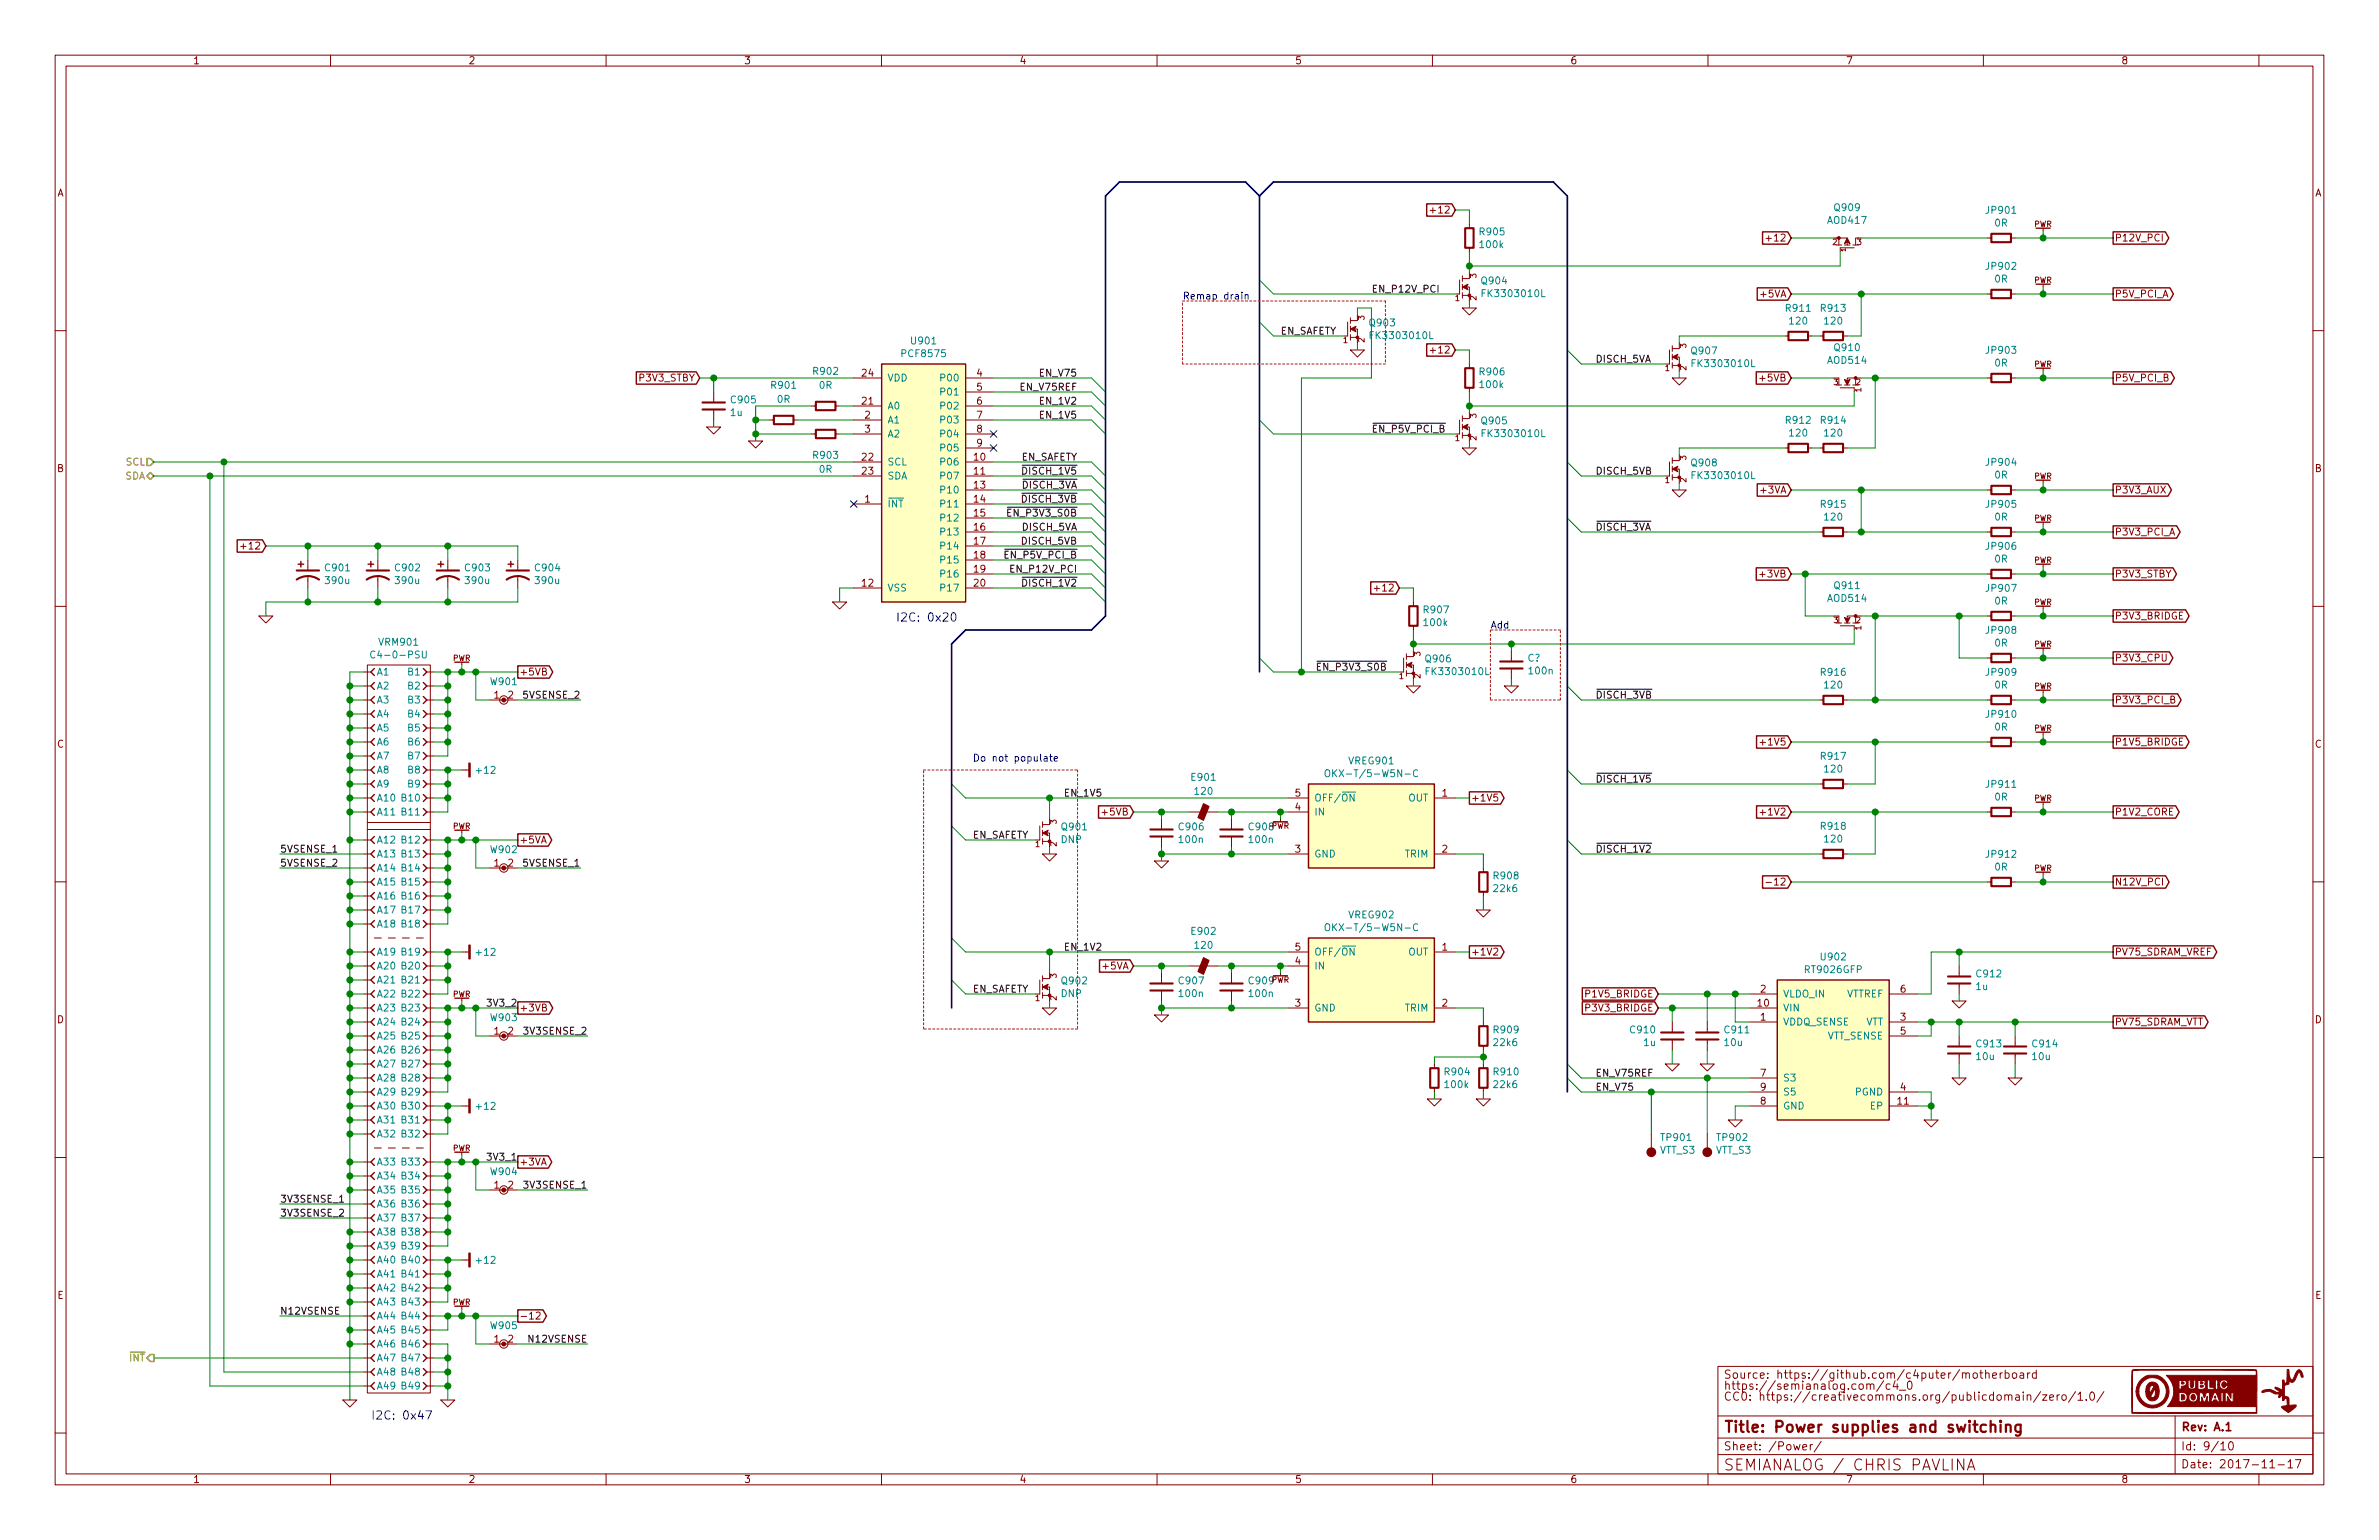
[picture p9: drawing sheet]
<svg xmlns="http://www.w3.org/2000/svg" width="432mm" height="279mm" viewBox="0 0 432 279" stroke-linecap="round" stroke-linejoin="round" font-family="sans-serif">
<defs><g id="words">
<g font-size="2.8" fill="#840000">
<text x="312.8" y="259.9">Title: Power supplies and switching</text>
<text x="312.8" y="266.8">SEMIANALOG / CHRIS PAVLINA</text>
</g>
<g font-size="2.1" fill="#0000c2">
<text x="162.6" y="112.8">I2C: 0x20</text>
<text x="67.3" y="257.6">I2C: 0x47</text>
</g>
<g font-size="2.1" fill="#840000">
<text x="312.8" y="250.1">Source: https://github.com/c4puter/motherboard</text>
<text x="312.8" y="254.1">CC0: https://creativecommons.org/publicdomain/zero/1.0/</text>
<text x="312.8" y="252.1">https://semianalog.com/c4_0</text>
<text x="312.8" y="263.1">Sheet: /Power/</text>
<text x="395.8" y="259.6">Rev: A.1</text>
<text x="395.8" y="263.1">Id: 9/10</text>
<text x="395.8" y="266.4">Date: 2017-11-17</text>
</g>
<g font-size="1.8" fill="#840000">
<text x="35" y="11.6">1</text>
<text x="85" y="11.6">2</text>
<text x="135" y="11.6">3</text>
<text x="185" y="11.6">4</text>
<text x="235" y="11.6">5</text>
<text x="285" y="11.6">6</text>
<text x="335" y="11.6">7</text>
<text x="385" y="11.6">8</text>
<text x="10.4" y="35.6">A</text>
<text x="420.2" y="35.6">A</text>
<text x="260.4" y="38.7">+12</text>
<text x="321.3" y="43.8">+12</text>
<text x="383.8" y="43.8">P12V_PCI</text>
<text x="319.9" y="54">+5VA</text>
<text x="383.8" y="54">P5V_PCI_A</text>
<text x="260.4" y="64.1">+12</text>
<text x="116.2" y="69.2">P3V3_STBY</text>
<text x="156.5" y="68.3">24</text>
<text x="177.3" y="68.3">4</text>
<text x="177.3" y="70.9">5</text>
<text x="319.9" y="69.2">+5VB</text>
<text x="383.8" y="69.2">P5V_PCI_B</text>
<text x="156.5" y="73.4">21</text>
<text x="157" y="75.9">2</text>
<text x="177.3" y="73.4">6</text>
<text x="177.3" y="75.9">7</text>
<text x="156.5" y="83.6">22</text>
<text x="157" y="78.5">3</text>
<text x="176.8" y="83.6">10</text>
<text x="177.3" y="78.5">8</text>
<text x="177.3" y="81">9</text>
<text x="10.4" y="85.6">B</text>
<text x="156.5" y="86.1">23</text>
<text x="176.8" y="86.1">11</text>
<text x="176.8" y="88.6">13</text>
<text x="319.9" y="89.5">+3VA</text>
<text x="383.8" y="89.5">P3V3_AUX</text>
<text x="420.2" y="85.6">B</text>
<text x="157" y="91.2">1</text>
<text x="176.8" y="91.2">14</text>
<text x="176.8" y="93.7">15</text>
<text x="44.5" y="99.7">+12</text>
<text x="176.8" y="96.3">16</text>
<text x="176.8" y="98.8">17</text>
<text x="176.8" y="101.3">18</text>
<text x="383.8" y="97.2">P3V3_PCI_A</text>
<text x="156.5" y="106.4">12</text>
<text x="176.8" y="106.4">20</text>
<text x="176.8" y="103.9">19</text>
<text x="250.2" y="107.3">+12</text>
<text x="319.9" y="104.8">+3VB</text>
<text x="383.8" y="104.8">P3V3_STBY</text>
<text x="383.8" y="112.4">P3V3_BRIDGE</text>
<text x="94.2" y="122.6">+5VB</text>
<text x="383.8" y="120">P3V3_CPU</text>
<text x="89.7" y="126.7">1</text>
<text x="92.2" y="126.7">2</text>
<text x="383.8" y="127.6">P3V3_PCI_B</text>
<text x="10.4" y="135.6">C</text>
<text x="320.1" y="135.3">+1V5</text>
<text x="383.8" y="135.3">P1V5_BRIDGE</text>
<text x="420.2" y="135.6">C</text>
<text x="200.5" y="148">+5VB</text>
<text x="235.1" y="147.1">4</text>
<text x="235.1" y="144.5">5</text>
<text x="261.8" y="144.5">1</text>
<text x="267" y="145.4">+1V5</text>
<text x="320.1" y="148">+1V2</text>
<text x="383.8" y="148">P1V2_CORE</text>
<text x="94.2" y="153">+5VA</text>
<text x="235.1" y="154.7">3</text>
<text x="261.8" y="154.7">2</text>
<text x="89.7" y="157.2">1</text>
<text x="92.2" y="157.2">2</text>
<text x="321.8" y="160.7">-12</text>
<text x="383.8" y="160.7">N12V_PCI</text>
<text x="235.1" y="172.5">5</text>
<text x="261.8" y="172.5">1</text>
<text x="267" y="173.4">+1V2</text>
<text x="383.8" y="173.4">PV75_SDRAM_VREF</text>
<text x="200.5" y="175.9">+5VA</text>
<text x="235.1" y="175">4</text>
<text x="10.4" y="185.6">D</text>
<text x="94.2" y="183.5">+3VB</text>
<text x="235.1" y="182.6">3</text>
<text x="261.8" y="182.6">2</text>
<text x="288" y="181">P1V5_BRIDGE</text>
<text x="288" y="183.5">P3V3_BRIDGE</text>
<text x="319.1" y="182.6">10</text>
<text x="319.6" y="185.2">1</text>
<text x="319.6" y="180.1">2</text>
<text x="345" y="185.2">3</text>
<text x="345" y="180.1">6</text>
<text x="420.2" y="185.6">D</text>
<text x="89.7" y="187.7">1</text>
<text x="92.2" y="187.7">2</text>
<text x="345" y="187.7">5</text>
<text x="383.8" y="186.1">PV75_SDRAM_VTT</text>
<text x="319.6" y="195.3">7</text>
<text x="319.6" y="197.9">9</text>
<text x="345" y="197.9">4</text>
<text x="319.6" y="200.4">8</text>
<text x="344.5" y="200.4">11</text>
<text x="89.7" y="215.6">1</text>
<text x="92.2" y="215.6">2</text>
<text x="94.2" y="211.5">+3VA</text>
<text x="10.4" y="235.6">E</text>
<text x="94.2" y="239.4">-12</text>
<text x="420.2" y="235.6">E</text>
<text x="89.7" y="243.6">1</text>
<text x="92.2" y="243.6">2</text>
<text x="35" y="269">1</text>
<text x="85" y="269">2</text>
<text x="135" y="269">3</text>
<text x="185" y="269">4</text>
<text x="235" y="269">5</text>
<text x="285" y="269">6</text>
<text x="335" y="269">7</text>
<text x="385" y="269">8</text>
</g>
<g font-size="1.8" fill="#008484">
<text x="331.9" y="40.6">AOD417</text>
<text x="333.1" y="38.3">Q909</text>
<text x="360.7" y="38.8">JP901</text>
<text x="362.1" y="41.1">0R</text>
<text x="268.7" y="42.7">R905</text>
<text x="268.7" y="45">100k</text>
<text x="269" y="51.6">Q904</text>
<text x="269.5" y="53.9">FK3303010L</text>
<text x="360.7" y="48.9">JP902</text>
<text x="362.1" y="51.3">0R</text>
<text x="248.7" y="59.2">Q903</text>
<text x="324.3" y="56.6">R911</text>
<text x="324.9" y="58.9">120</text>
<text x="330.6" y="56.6">R913</text>
<text x="331.3" y="58.9">120</text>
<text x="163.9" y="64.8">PCF8575</text>
<text x="165.5" y="62.5">U901</text>
<text x="249.2" y="61.5">FK3303010L</text>
<text x="307.1" y="64.3">Q907</text>
<text x="333.1" y="63.7">Q910</text>
<text x="360.7" y="64.2">JP903</text>
<text x="140.1" y="70.5">R901</text>
<text x="147.8" y="68">R902</text>
<text x="148.7" y="70.5">0R</text>
<text x="161" y="69.2">VDD</text>
<text x="171.1" y="69.2">P00</text>
<text x="171.1" y="71.8">P01</text>
<text x="268.7" y="68.1">R906</text>
<text x="268.7" y="70.4">100k</text>
<text x="307.6" y="66.6">FK3303010L</text>
<text x="331.9" y="66">AOD514</text>
<text x="362.1" y="66.5">0R</text>
<text x="132.6" y="75.5">1u</text>
<text x="132.8" y="73.2">C905</text>
<text x="141.1" y="73.1">0R</text>
<text x="161" y="76.8">A1</text>
<text x="161" y="74.3">A0</text>
<text x="171.1" y="74.3">P02</text>
<text x="171.1" y="76.8">P03</text>
<text x="269" y="77">Q905</text>
<text x="324.3" y="76.9">R912</text>
<text x="330.6" y="76.9">R914</text>
<text x="147.8" y="83.2">R903</text>
<text x="161" y="79.4">A2</text>
<text x="171.1" y="79.4">P04</text>
<text x="171.1" y="81.9">P05</text>
<text x="269.5" y="79.3">FK3303010L</text>
<text x="324.9" y="79.2">120</text>
<text x="331.3" y="79.2">120</text>
<text x="148.7" y="85.8">0R</text>
<text x="161" y="84.5">SCL</text>
<text x="161" y="87">SDA</text>
<text x="171.1" y="84.5">P06</text>
<text x="171.1" y="87">P07</text>
<text x="171.1" y="89.5">P10</text>
<text x="307.1" y="84.6">Q908</text>
<text x="307.6" y="86.9">FK3303010L</text>
<text x="360.7" y="84.5">JP904</text>
<text x="362.1" y="86.8">0R</text>
<text x="161" y="92.1">INT</text>
<text x="171.1" y="92.1">P11</text>
<text x="171.1" y="94.6">P12</text>
<text x="330.6" y="92.1">R915</text>
<text x="331.3" y="94.4">120</text>
<text x="360.7" y="92.1">JP905</text>
<text x="362.1" y="94.4">0R</text>
<text x="171.1" y="97.2">P13</text>
<text x="171.1" y="99.7">P14</text>
<text x="360.7" y="99.7">JP906</text>
<text x="59.2" y="103.7">C901</text>
<text x="59.2" y="106">390u</text>
<text x="71.9" y="103.7">C902</text>
<text x="71.9" y="106">390u</text>
<text x="84.6" y="103.7">C903</text>
<text x="84.6" y="106">390u</text>
<text x="97.3" y="103.7">C904</text>
<text x="97.3" y="106">390u</text>
<text x="161" y="107.3">VSS</text>
<text x="171.1" y="107.3">P17</text>
<text x="171.1" y="102.2">P15</text>
<text x="171.1" y="104.8">P16</text>
<text x="333.1" y="106.9">Q911</text>
<text x="360.7" y="107.4">JP907</text>
<text x="362.1" y="102.1">0R</text>
<text x="258.5" y="111.3">R907</text>
<text x="258.6" y="113.6">100k</text>
<text x="331.9" y="109.2">AOD514</text>
<text x="362.1" y="109.7">0R</text>
<text x="68.4" y="119.5">C4-0-PSU</text>
<text x="68.9" y="117.1">VRM901</text>
<text x="360.7" y="115">JP908</text>
<text x="362.1" y="117.3">0R</text>
<text x="68.3" y="122.6">A1</text>
<text x="68.3" y="125.1">A2</text>
<text x="74.2" y="122.6">B1</text>
<text x="74.2" y="125.1">B2</text>
<text x="89.1" y="124.3">W901</text>
<text x="258.9" y="120.2">Q906</text>
<text x="259.3" y="122.5">FK3303010L</text>
<text x="277.3" y="120">C?</text>
<text x="277.6" y="122.4">100n</text>
<text x="330.6" y="122.6">R916</text>
<text x="331.3" y="124.9">120</text>
<text x="360.7" y="122.6">JP909</text>
<text x="362.1" y="124.9">0R</text>
<text x="68.3" y="127.6">A3</text>
<text x="68.3" y="130.2">A4</text>
<text x="74.2" y="127.6">B3</text>
<text x="74.2" y="130.2">B4</text>
<text x="360.7" y="130.2">JP910</text>
<text x="68.3" y="132.7">A5</text>
<text x="68.3" y="135.3">A6</text>
<text x="68.3" y="137.8">A7</text>
<text x="74.2" y="132.7">B5</text>
<text x="74.2" y="135.3">B6</text>
<text x="74.2" y="137.8">B7</text>
<text x="330.6" y="137.8">R917</text>
<text x="362.1" y="132.5">0R</text>
<text x="68.3" y="140.3">A8</text>
<text x="68.3" y="142.9">A9</text>
<text x="74.2" y="140.3">B8</text>
<text x="74.2" y="142.9">B9</text>
<text x="86.6" y="140.4">+12</text>
<text x="216.4" y="141.7">E901</text>
<text x="242.2" y="141">OKX-T/5-W5N-C</text>
<text x="244.9" y="138.7">VREG901</text>
<text x="331.3" y="140.2">120</text>
<text x="360.7" y="142.9">JP911</text>
<text x="68.3" y="145.4">A10</text>
<text x="68.3" y="148">A11</text>
<text x="73.2" y="145.4">B10</text>
<text x="73.2" y="148">B11</text>
<text x="217" y="144.2">120</text>
<text x="238.5" y="148">IN</text>
<text x="238.5" y="145.4">OFF/ON</text>
<text x="255.6" y="145.4">OUT</text>
<text x="362.1" y="145.2">0R</text>
<text x="68.3" y="153">A12</text>
<text x="68.3" y="155.6">A13</text>
<text x="73.2" y="153">B12</text>
<text x="73.2" y="155.6">B13</text>
<text x="89.1" y="154.8">W902</text>
<text x="192.6" y="153">DNP</text>
<text x="192.8" y="150.6">Q901</text>
<text x="214.1" y="150.6">C906</text>
<text x="214.1" y="153">100n</text>
<text x="226.8" y="150.6">C908</text>
<text x="226.8" y="153">100n</text>
<text x="238.5" y="155.6">GND</text>
<text x="255" y="155.6">TRIM</text>
<text x="330.6" y="150.5">R918</text>
<text x="331.3" y="152.9">120</text>
<text x="360.7" y="155.6">JP912</text>
<text x="68.3" y="158.1">A14</text>
<text x="68.3" y="160.7">A15</text>
<text x="73.2" y="158.1">B14</text>
<text x="73.2" y="160.7">B15</text>
<text x="271.2" y="159.5">R908</text>
<text x="271.3" y="161.8">22k6</text>
<text x="362.1" y="157.9">0R</text>
<text x="68.3" y="163.2">A16</text>
<text x="68.3" y="165.7">A17</text>
<text x="73.2" y="163.2">B16</text>
<text x="73.2" y="165.7">B17</text>
<text x="244.9" y="166.6">VREG902</text>
<text x="68.3" y="168.3">A18</text>
<text x="68.3" y="173.4">A19</text>
<text x="73.2" y="168.3">B18</text>
<text x="73.2" y="173.4">B19</text>
<text x="86.6" y="173.4">+12</text>
<text x="216.4" y="169.6">E902</text>
<text x="217" y="172.1">120</text>
<text x="238.5" y="173.4">OFF/ON</text>
<text x="242.2" y="168.9">OKX-T/5-W5N-C</text>
<text x="255.6" y="173.4">OUT</text>
<text x="68.3" y="175.9">A20</text>
<text x="68.3" y="178.4">A21</text>
<text x="73.2" y="175.9">B20</text>
<text x="73.2" y="178.4">B21</text>
<text x="192.8" y="178.6">Q902</text>
<text x="214.1" y="178.6">C907</text>
<text x="226.8" y="178.6">C909</text>
<text x="238.5" y="175.9">IN</text>
<text x="327.8" y="176.6">RT9026GFP</text>
<text x="330.6" y="174.2">U902</text>
<text x="358.7" y="179.6">1u</text>
<text x="358.9" y="177.3">C912</text>
<text x="68.3" y="181">A22</text>
<text x="68.3" y="183.5">A23</text>
<text x="73.2" y="181">B22</text>
<text x="73.2" y="183.5">B23</text>
<text x="89.1" y="185.3">W903</text>
<text x="192.6" y="180.9">DNP</text>
<text x="214.1" y="180.9">100n</text>
<text x="226.8" y="180.9">100n</text>
<text x="238.5" y="183.5">GND</text>
<text x="255" y="183.5">TRIM</text>
<text x="323.6" y="181">VLDO_IN</text>
<text x="323.6" y="183.5">VIN</text>
<text x="335" y="181">VTTREF</text>
<text x="68.3" y="186.1">A24</text>
<text x="68.3" y="188.6">A25</text>
<text x="68.3" y="191.1">A26</text>
<text x="73.2" y="186.1">B24</text>
<text x="73.2" y="188.6">B25</text>
<text x="73.2" y="191.1">B26</text>
<text x="271.2" y="187.5">R909</text>
<text x="271.3" y="189.8">22k6</text>
<text x="296" y="187.5">C910</text>
<text x="298.4" y="189.8">1u</text>
<text x="313.1" y="189.8">10u</text>
<text x="313.2" y="187.5">C911</text>
<text x="323.6" y="186.1">VDDQ_SENSE</text>
<text x="331.6" y="188.6">VTT_SENSE</text>
<text x="338.5" y="186.1">VTT</text>
<text x="358.9" y="190">C913</text>
<text x="369" y="190">C914</text>
<text x="68.3" y="193.7">A27</text>
<text x="68.3" y="196.2">A28</text>
<text x="73.2" y="193.7">B27</text>
<text x="73.2" y="196.2">B28</text>
<text x="262.4" y="195.1">R904</text>
<text x="262.4" y="197.4">100k</text>
<text x="271.2" y="195.1">R910</text>
<text x="271.3" y="197.4">22k6</text>
<text x="323.6" y="196.2">S3</text>
<text x="358.8" y="192.3">10u</text>
<text x="369" y="192.3">10u</text>
<text x="68.3" y="201.3">A30</text>
<text x="68.3" y="203.8">A31</text>
<text x="68.3" y="198.8">A29</text>
<text x="73.2" y="201.3">B30</text>
<text x="73.2" y="203.8">B31</text>
<text x="73.2" y="198.8">B29</text>
<text x="86.6" y="201.3">+12</text>
<text x="323.6" y="201.3">GND</text>
<text x="323.6" y="198.8">S5</text>
<text x="336.8" y="198.8">PGND</text>
<text x="339.5" y="201.3">EP</text>
<text x="68.3" y="206.4">A32</text>
<text x="73.2" y="206.4">B32</text>
<text x="301.3" y="209.3">VTT_S3</text>
<text x="301.7" y="207">TP901</text>
<text x="311.5" y="209.3">VTT_S3</text>
<text x="311.8" y="207">TP902</text>
<text x="68.3" y="211.5">A33</text>
<text x="68.3" y="214">A34</text>
<text x="73.2" y="211.5">B33</text>
<text x="73.2" y="214">B34</text>
<text x="89.1" y="213.2">W904</text>
<text x="68.3" y="216.5">A35</text>
<text x="68.3" y="219.1">A36</text>
<text x="68.3" y="221.6">A37</text>
<text x="73.2" y="216.5">B35</text>
<text x="73.2" y="219.1">B36</text>
<text x="73.2" y="221.6">B37</text>
<text x="68.3" y="224.2">A38</text>
<text x="68.3" y="226.7">A39</text>
<text x="73.2" y="224.2">B38</text>
<text x="73.2" y="226.7">B39</text>
<text x="68.3" y="229.2">A40</text>
<text x="68.3" y="231.8">A41</text>
<text x="73.2" y="229.2">B40</text>
<text x="73.2" y="231.8">B41</text>
<text x="86.6" y="229.3">+12</text>
<text x="68.3" y="234.3">A42</text>
<text x="68.3" y="236.9">A43</text>
<text x="68.3" y="239.4">A44</text>
<text x="73.2" y="234.3">B42</text>
<text x="73.2" y="236.9">B43</text>
<text x="73.2" y="239.4">B44</text>
<text x="68.3" y="241.9">A45</text>
<text x="68.3" y="244.5">A46</text>
<text x="73.2" y="241.9">B45</text>
<text x="73.2" y="244.5">B46</text>
<text x="89.1" y="241.1">W905</text>
<text x="68.3" y="247">A47</text>
<text x="68.3" y="249.6">A48</text>
<text x="73.2" y="247">B47</text>
<text x="73.2" y="249.6">B48</text>
<text x="68.3" y="252.1">A49</text>
<text x="73.2" y="252.1">B49</text>
</g>
<g font-size="1.8">
<text x="248.9" y="53.1">EN_P12V_PCI</text>
<text x="232.4" y="60.7">EN_SAFETY</text>
<text x="289.6" y="65.8">DISCH_5VA</text>
<text x="185.4" y="70.9">EN_V75REF</text>
<text x="189" y="68.3">EN_V75</text>
<text x="189" y="73.4">EN_1V2</text>
<text x="189" y="75.9">EN_1V5</text>
<text x="185.2" y="83.6">EN_SAFETY</text>
<text x="248.9" y="78.5">EN_P5V_PCI_B</text>
<text x="185.6" y="88.6">DISCH_3VA</text>
<text x="186" y="86.1">DISCH_1V5</text>
<text x="289.6" y="86.1">DISCH_5VB</text>
<text x="183.4" y="93.7">EN_P3V3_S0B</text>
<text x="185.6" y="91.2">DISCH_3VB</text>
<text x="182.6" y="101.3">EN_P5V_PCI_B</text>
<text x="185.6" y="96.3">DISCH_5VA</text>
<text x="185.6" y="98.8">DISCH_5VB</text>
<text x="289.6" y="96.3">DISCH_3VA</text>
<text x="183.9" y="103.9">EN_P12V_PCI</text>
<text x="186" y="106.4">DISCH_1V2</text>
<text x="238.8" y="121.7">EN_P3V3_S0B</text>
<text x="95.3" y="126.7">5VSENSE_2</text>
<text x="289.6" y="126.7">DISCH_3VB</text>
<text x="289.6" y="142">DISCH_1V5</text>
<text x="193" y="144.5">EN_1V5</text>
<text x="50.8" y="154.7">5VSENSE_1</text>
<text x="176.5" y="152.1">EN_SAFETY</text>
<text x="289.6" y="154.7">DISCH_1V2</text>
<text x="50.8" y="157.2">5VSENSE_2</text>
<text x="95.3" y="157.2">5VSENSE_1</text>
<text x="193" y="172.5">EN_1V2</text>
<text x="88.9" y="182.6">3V3_2</text>
<text x="176.5" y="180.1">EN_SAFETY</text>
<text x="95.6" y="187.7">3V3SENSE_2</text>
<text x="289.6" y="197.9">EN_V75</text>
<text x="289.6" y="195.3">EN_V75REF</text>
<text x="88.9" y="210.6">3V3_1</text>
<text x="95.6" y="215.6">3V3SENSE_1</text>
<text x="50.8" y="218.2">3V3SENSE_1</text>
<text x="50.8" y="220.7">3V3SENSE_2</text>
<text x="50.8" y="238.5">N12VSENSE</text>
<text x="96.3" y="243.6">N12VSENSE</text>
</g>
<g font-size="1.8" fill="#0000c2">
<text x="214.6" y="54.4">Remap drain</text>
<text x="270.5" y="114">Add</text>
<text x="176.5" y="138.2">Do not populate</text>
</g>
<g font-size="1.8" fill="#848400">
<text x="22.7" y="87">SDA</text>
<text x="22.9" y="84.5">SCL</text>
<text x="23.6" y="247">INT</text>
</g>
<g font-size="1.4" fill="#840000">
<text x="369.2" y="41.2">PWR</text>
<text x="332.7" y="44.4">2</text>
<text x="337.1" y="44.4">3</text>
<text x="268" y="50.4" transform="rotate(-90 268 50.4)">3</text>
<text x="369.2" y="51.3">PWR</text>
<text x="247.6" y="58" transform="rotate(-90 247.6 58)">3</text>
<text x="264.2" y="54.6">1</text>
<text x="268" y="54.5" transform="rotate(-90 268 54.5)">2</text>
<text x="243.8" y="62.2">1</text>
<text x="247.6" y="62.1" transform="rotate(-90 247.6 62.1)">2</text>
<text x="306.1" y="63.1" transform="rotate(-90 306.1 63.1)">3</text>
<text x="302.3" y="67.3">1</text>
<text x="306.1" y="67.2" transform="rotate(-90 306.1 67.2)">2</text>
<text x="332.9" y="69.8">3</text>
<text x="336.9" y="69.8">2</text>
<text x="337.8" y="71.1" transform="rotate(-90 337.8 71.1)">1</text>
<text x="369.2" y="66.6">PWR</text>
<text x="268" y="75.8" transform="rotate(-90 268 75.8)">3</text>
<text x="264.2" y="80">1</text>
<text x="268" y="79.9" transform="rotate(-90 268 79.9)">2</text>
<text x="306.1" y="83.4" transform="rotate(-90 306.1 83.4)">3</text>
<text x="302.3" y="87.6">1</text>
<text x="306.1" y="87.5" transform="rotate(-90 306.1 87.5)">2</text>
<text x="369.2" y="86.9">PWR</text>
<text x="369.2" y="94.5">PWR</text>
<text x="369.2" y="102.1">PWR</text>
<text x="332.9" y="113">3</text>
<text x="336.9" y="113">2</text>
<text x="369.2" y="109.8">PWR</text>
<text x="82.2" y="119.9">PWR</text>
<text x="257.8" y="119" transform="rotate(-90 257.8 119)">3</text>
<text x="337.8" y="114.3" transform="rotate(-90 337.8 114.3)">1</text>
<text x="369.2" y="117.4">PWR</text>
<text x="254" y="123.2">1</text>
<text x="257.8" y="123.1" transform="rotate(-90 257.8 123.1)">2</text>
<text x="369.2" y="125">PWR</text>
<text x="369.2" y="132.6">PWR</text>
<text x="191.8" y="149.5" transform="rotate(-90 191.8 149.5)">3</text>
<text x="369.2" y="145.3">PWR</text>
<text x="82.2" y="150.4">PWR</text>
<text x="188" y="153.7">1</text>
<text x="191.8" y="153.5" transform="rotate(-90 191.8 153.5)">2</text>
<text x="230.8" y="150.3">PWR</text>
<text x="369.2" y="158">PWR</text>
<text x="191.8" y="177.4" transform="rotate(-90 191.8 177.4)">3</text>
<text x="230.8" y="178.3">PWR</text>
<text x="82.2" y="180.9">PWR</text>
<text x="188" y="181.6">1</text>
<text x="191.8" y="181.5" transform="rotate(-90 191.8 181.5)">2</text>
<text x="82.2" y="208.8">PWR</text>
<text x="82.2" y="236.8">PWR</text>
</g>
<text font-size="1.1" fill="#840000" x="335" y="45.6" transform="rotate(-90 335 45.6)">1</text>
</g></defs>
<g fill="none" stroke="#840000" stroke-width=".18">
<path d="M10 10h411.8v259.4h-411.8zM12 12h407.8v255.4h-407.8zM60 10v2M110 10v2M160 10v2M210 10v2M260 10v2M310 10v2M360 10v2M410 10v2M259.6 38.2h1M10 60h2"/>
<path d="M244.6 58.4v2.6M245.1 57.7v1M245.1 59.2v1M245.1 58.2h1.3M245.9 59.7h.5v1.5h-1.3M264.9 50.8v2.5M265.4 55.9h2.6l-1.3 1.3zM265.4 50v1.1M265.4 51.6v1M265.4 53.1v1M265.4 50.5h1.3M266.2 52.1h.5v1.5h-1.3"/>
<path d="M266.7 40.6v.8M266.7 45v.7M320.5 43.3h1M333.2 43.2h2.1v1.3M333.2 44.5h1.1M334 45h2.5M334.8 44.5h1M336.3 44.5h1M360.7 43.2h.7M360.7 53.3h.7M365 43.2h.8M365 53.3h.8"/>
<path d="M370.8 41.4v.5M370.8 51.6v.5M419.8 60h2M128.3 77.5h2.5l-1.3 1.2zM129.5 71.1v1.9M129.5 74.3v1.9M139.7 76.2h.8M144 76.2h.8M147.3 78.7h.8M147.3 73.7h.8M151.6 78.7h.8M151.6 73.7h.8"/>
<path d="M154.9 76.2h5.1M154.9 78.7h5.1M154.9 68.6h5.1M154.9 73.7h5.1M175.3 76.2h5M175.3 78.7h5M175.3 68.6h5M175.3 71.1h5M175.3 73.7h5M245.1 63.5h2.5l-1.2 1.3zM245.1 60.7v1M259.6 63.6h1"/>
<path d="M264.9 76.2v2.5M265.4 75.4v1.1M265.4 77v1M265.4 78.5v1M265.4 75.9h1.3M266.2 77.5h.5v1.5h-1.3M266.7 66v.8M266.7 70.4v.7M303 63.5v2.5M303.5 68.6h2.6l-1.3 1.3zM303.5 62.7v1.1M303.5 64.3v1"/>
<path d="M303.5 65.8v1M303.5 63.2h1.3M304.3 64.8h.5v1.5h-1.3M323.8 61h.8M328.2 61h.7M330.2 61h.8M333.2 69.9h1.1M334 70.4h2.5M334.5 61h.8M334.8 69.9h1M336.3 69.9h1M336.8 68.6h-1.5v.5"/>
<path d="M360.7 68.6h.7M365 68.6h.8M370.8 66.8v.5M43.7 99.1h1M135.9 80h2.5l-1.2 1.3zM154.9 91.4h5.1M154.9 83.8h5.1M154.9 86.4h5.1M175.3 81.3h5M175.3 96.5h5M175.3 91.4h5M175.3 83.8h5"/>
<path d="M175.3 86.4h5M175.3 88.9h5M175.3 94h5M175.3 99.1h5M265.4 81.3h2.6l-1.3 1.3zM303 83.8v2.6M303.5 88.9h2.6l-1.3 1.3zM303.5 83.1v1M303.5 84.6v1M303.5 86.1v1M303.5 83.6h1.3M304.3 85.1h.5v1.5h-1.3"/>
<path d="M323.8 81.3h.8M328.2 81.3h.7M330.2 81.3h.8M330.2 96.5h.8M334.5 81.3h.8M334.5 96.5h.8M360.7 96.5h.7M360.7 88.9h.7M365 96.5h.8M365 88.9h.8M370.8 87.1v.5M370.8 94.7v.6"/>
<path d="M10 110h2M47 111.8h2.5l-1.2 1.2zM55.9 101.6v1.9M55.9 104.5v2.2M68.6 101.6v1.9M68.6 104.5v2.2M81.3 101.6v1.9M81.3 104.5v2.2M94 101.6v1.9M94 104.5v2.2M151.1 109.2h2.6l-1.3 1.3zM154.9 106.7h5.1"/>
<path d="M175.3 106.7h5M175.3 101.6h5M175.3 104.1h5M249.4 106.8h1M254.8 119.4v2.5M255.3 118.6v1M255.3 119.1h1.2M256.5 109.2v.8M256.5 113.5v.8M274.3 118.1v1.9M333.2 113h1.1M334 113.5h2.5"/>
<path d="M334.8 113h1M336.3 113h1M336.8 111.8h-1.5v.5M360.7 104.1h.7M360.7 111.8h.7M360.7 119.4h.7M365 104.1h.8M365 111.8h.8M365 119.4h.8M370.8 102.4v.5M370.8 110v.5M370.8 117.6v.5"/>
<path d="M419.8 110h2M66 121.9h1.3M66 124.5h1.3M66 127h1.3M66 129.5h1.3M66 132.1h1.3M66 134.6h1.3M66 137.2h1.3M66 139.7h1.3M66.7 120.7h11.4v132h-11.4zM77.5 121.9h1.2M77.5 124.5h1.2"/>
<path d="M77.5 127h1.2M77.5 129.5h1.2M77.5 132.1h1.2M77.5 134.6h1.2M77.5 137.2h1.2M77.5 139.7h1.2M83.8 139.7h1.3M83.8 120.1v.6M88.9 127h5.1M98.5 121.8h.5l.1-.5-.6-.1v1.3h.5l.1-.1 .1-.4-.3-.2M255.3 124.5h2.5l-1.3 1.2zM255.3 120.1v1.1"/>
<path d="M255.3 121.7v1M256 120.7h.5v1.5h-1.2M273 124.5h2.6l-1.3 1.2zM274.3 121.3v1.9M319.5 134.7h.9M330.2 127h.8M334.5 127h.8M360.7 127h.7M360.7 134.6h.7M365 127h.8M365 134.6h.8M370.8 125.2v.5"/>
<path d="M370.8 132.8v.6M10 160h2M66 142.2h1.3M66 144.8h1.3M66 147.3h1.3M66 152.4h1.3M66 154.9h1.3M66 157.5h1.3M66.7 149.2h11.4M66.7 150.5h11.4M77.5 142.2h1.2M77.5 144.8h1.2"/>
<path d="M77.5 147.3h1.2M77.5 152.4h1.2M77.5 154.9h1.2M77.5 157.5h1.2M83.8 150.6v.5M88.9 157.5h5.1M188.7 149.9v2.5M189.2 154.9h2.6l-1.3 1.3zM189.2 149.1v1M189.2 150.6v1M189.2 152.1v1.1M189.2 149.6h1.3"/>
<path d="M190 151.1h.5v1.6h-1.3M209.5 156.2h2.6l-1.3 1.3zM210.8 148.6v1.9M210.8 151.8v1.9M215.9 147.3h5.1M223.5 148.6v1.9M223.5 151.8v1.9M232.4 148.6v.5M233.7 144.8h3.8M233.7 147.3h3.8M233.7 154.9h3.8M260.3 144.8h3.9"/>
<path d="M260.3 154.9h3.9M269.2 157.5v.7M271.8 144.1h-.6l-.1 .6 .2-.1 .5 .1v.5l-.2 .1-.5-.1M319.5 147.4h.9M330.2 142.2h.8M330.2 154.9h.8M334.5 142.2h.8M334.5 154.9h.8M360.7 147.3h.7M365 147.3h.8M370.8 145.5v.6M370.8 158.2v.6"/>
<path d="M419.8 160h2M66 175.3h1.3M66 177.8h1.3M66 160h1.3M66 162.6h1.3M66 165.1h1.3M66 167.6h1.3M66 172.7h1.3M67.9 170.2h1.3M70.5 170.2h1.3M73 170.2h1.3M75.6 170.2h1.2"/>
<path d="M77.5 175.3h1.2M77.5 177.8h1.2M77.5 160h1.2M77.5 162.6h1.2M77.5 165.1h1.2M77.5 167.6h1.2M77.5 172.7h1.2M83.8 172.7h1.3M188.7 177.8v2.5M189.2 177v1.1M189.2 178.6v1M189.2 177.5h1.3"/>
<path d="M190 179.1h.5v1.5h-1.3M210.8 176.5v1.9M210.8 179.7v1.9M215.9 175.3h5.1M223.5 176.5v1.9M223.5 179.7v1.9M232.4 176.5v.5M233.7 175.3h3.8M233.7 172.7h3.8M260.3 172.7h3.9M268 165.1h2.5l-1.3 1.3zM269.2 161.8v.8"/>
<path d="M271.1 172.1l.5-.1 .2 .1 .1 .3-.1 .2-.7 .7h.8M320.5 160.1h1M355.6 175.3v1.9M355.6 178.4v1.9M360.7 160h.7M365 160h.8M66 180.3h1.3M66 182.9h1.3M66 185.4h1.3M66 188h1.3M66 190.5h1.3M66 193h1.3"/>
<path d="M66 195.6h1.3M66 198.1h1.3M77.5 180.3h1.2M77.5 182.9h1.2M77.5 185.4h1.2M77.5 188h1.2M77.5 190.5h1.2M77.5 193h1.2M77.5 195.6h1.2M77.5 198.1h1.2M83.8 181.1v.5M88.9 188h5.1"/>
<path d="M98.5 182.8l.5-.1 .1-.4-.6-.1v1.2h.5l.1-.1 .1-.3-.3-.2M189.2 182.9h2.6l-1.3 1.3zM189.2 180.1v1M209.5 184.2h2.6l-1.3 1.2zM233.7 182.9h3.8M259.1 199.4h2.5l-1.3 1.3zM260.3 182.9h3.9M260.3 193v.8M260.3 197.4v.7M268 199.4h2.5l-1.3 1.3zM269.2 185.4v.8M269.2 189.7v.8"/>
<path d="M269.2 193v.8M269.2 197.4v.7M302.3 193h2.5l-1.3 1.3zM303.5 185.4v1.9M303.5 188.6v1.9M308.6 193h2.5l-1.2 1.3zM309.9 185.4v1.9M309.9 188.6v1.9M317.5 180.3h5.1M317.5 182.9h5.1M317.5 185.4h5.1M317.5 195.6h5.1"/>
<path d="M317.5 198.1h5.1M342.9 180.3h5.1M342.9 185.4h5.1M342.9 188h5.1M342.9 198.1h5.1M354.3 195.6h2.6l-1.3 1.3zM354.3 181.6h2.6l-1.3 1.3zM355.6 188v1.9M355.6 191.1v1.9M364.5 195.6h2.5l-1.2 1.3zM365.8 188v1.9M365.8 191.1v1.9"/>
<path d="M10 210h2M66 200.7h1.3M66 203.2h1.3M66 205.7h1.3M66 210.8h1.3M66 213.4h1.3M66 215.9h1.3M66 218.4h1.3M67.9 208.3h1.3M70.5 208.3h1.3M73 208.3h1.3M75.6 208.3h1.2"/>
<path d="M77.5 200.7h1.2M77.5 203.2h1.2M77.5 205.7h1.2M77.5 210.8h1.2M77.5 213.4h1.2M77.5 215.9h1.2M77.5 218.4h1.2M83.8 200.7h1.3M83.8 209v.6M88.9 215.9h5.1M299.7 205.7v2.6M309.9 205.7v2.6"/>
<path d="M313.7 203.2h2.5l-1.2 1.3zM317.5 200.7h5.1M342.9 200.7h5.1M349.2 203.2h2.6l-1.3 1.3zM419.8 210h2M66 228.6h1.3M66 231.1h1.3M66 233.7h1.3M66 236.2h1.3M66 238.8h1.3M66 221h1.3M66 223.5h1.3"/>
<path d="M66 226.1h1.3M77.5 228.6h1.2M77.5 231.1h1.2M77.5 233.7h1.2M77.5 236.2h1.2M77.5 238.8h1.2M77.5 221h1.2M77.5 223.5h1.2M77.5 226.1h1.2M83.8 228.6h1.3M83.8 237v.5M97.3 238.2l.5-.2 .2 .4v.2l-.7 .7h.7"/>
<path d="M10 260h2M62.2 254h2.6l-1.3 1.3zM66 241.3h1.3M66 243.8h1.3M66 246.4h1.3M66 248.9h1.3M66 251.5h1.3M77.5 241.3h1.2M77.5 243.8h1.2M77.5 246.4h1.2M77.5 248.9h1.2M77.5 251.5h1.2"/>
<path d="M80 254h2.5l-1.2 1.3zM88.9 243.8h5.1M311.8 247.9h108v19.5h-108zM311.8 256.9h108M339.5 251.3a.36 .36 0 0 1 .3-.2 .36 .36 0 0 1 .3 .2v.8M341.9 250.5l-1.3 1.9M343.1 251.2l-.5-.1-.3 .3 .2 .6h.6M344 250.5l-.4 1.1h1M344.3 251.1v1M346.3 250.7l.3-.1a.86 .86 0 0 1 .1 1.5l-.4-.3-.1-.6zM358.2 249.2l.2-.1 .4 .1v.7l-.2 .2-.4-.2zM359.3 249.1h.6"/>
<path d="M359.5 248.6v1.3l.4 .2M360.4 249.2l.2-.1h.4v1M360.4 248.6v1.5M361.7 249.6l.7-.2-.1-.3h-.4l-.2 .2v.7h.6M363 249.1v1M363.4 249.1l-.3 .1-.1 .2M364 249.1h.4l.3 .3-.2 .6h-.5M364 248.6v1.5M365.4 249.1h.3l.3 .3v.4l-.3 .3-.3-.1-.1-.2zM366.7 249.1h.5l.1 1M367.2 252.6v.1M367.2 253.1v1"/>
<path d="M367.3 249.4l-.5 .1-.2 .2 .2 .4 .5-.1M367.9 253.2l.1-.1a.37 .37 0 0 1 .6 .2v.8M367.9 253.1v1M368 249.1v1M368.5 249.1l-.5 .3M369.6 249.1h-.4l-.3 .3 .1 .5 .2 .2 .4-.1M369.6 248.6v1.5M370.4 252.5l-1.3 1.9M370.7 253.1h.8l-.8 1h.8M372 253.6l.7-.2v-.3h-.5l-.2 .2 .1 .7h.6M373.4 253.1v1M373.8 253.1l-.4 .2"/>
<path d="M374.3 253.2l.2-.1 .5 .1v.7l-.3 .2-.4-.2zM376.7 252.5l-1.3 1.9M377.2 253l.4-.4v1.5M377.2 254.1h.8M378.7 253.9v.2M379.5 252.7l.2-.1a.8 .8 0 0 1 .5 .7 .8 .8 0 0 1-.5 .8l-.2-.2-.2-.4zM381.9 252.5l-1.3 1.9M394.8 256.9v10.5M419.8 260h2M60 267.4v2M110 267.4v2M160 267.4v2"/>
<path d="M210 267.4v2M260 267.4v2M310 267.4v2M311.8 263.9h108M311.8 260.9h108M327.2 262.6l.7-.2v-.2l-.5-.1-.2 .2 .1 .7h.6M328.6 262.1v1M329 262.1l-.4 .1v.2M330.6 261.5l-1.3 1.9M356.4 264.7v2l-1.1-2v2M357.1 266.7l.7-2 .6 2M357.3 266.1h.9"/>
<path d="M360 267.4v2M403.1 262l.4-.4v1.5M403.1 263.1h.8M404.6 261.7l.3-.1a.86 .86 0 0 1 .1 1.5 .79 .79 0 0 1-.4-1.4zM410 267.4v2M412 266.3h.9M413.5 265.8h1.1M415.3 265.3l.4-.5v1.5M415.3 266.3h.8M416.6 264.8h1l-.6 1.5"/>
<circle cx="91.4" cy="127" r=".76"/>
<circle cx="91.4" cy="157.5" r=".76"/>
<circle cx="91.4" cy="188" r=".76"/>
<circle cx="91.4" cy="215.9" r=".76"/>
<circle cx="91.4" cy="243.8" r=".76"/>
</g>
<path d="M404.1 259.6h.8" fill="none" stroke="#840000" stroke-width=".3"/>
<path d="M361.3 258.6a.51 .51 0 0 1 .9 .1v1.1M361.3 257.8v2M363.1 257.8l-.1 .1 .1 .1 .1-.1-.1-.1v.2M363.1 258.5v1.3M364.1 258.6a.51 .51 0 0 1 .8 .1v1.1M364.1 258.5v1.3M366.8 258.5v1.6a.54 .54 0 0 1-.9 .3M366.8 258.5a.65 .65 0 0 0-1 .4l.1 .7a.67 .67 0 0 0 .9 .1" fill="none" stroke="#840000" stroke-width=".41"/>
<g fill="#840000" stroke="#840000" stroke-width=".18">
<path d="M410.6 252.4a1.95 1.95 0 0 1 2.1-.1l.6 .4 .6-.2-.9-.6-.1-.1 .1-.1 1.2 .5 .1-1.8h.3v.6l.5-.1v-2.4l.3 .1a1.64 1.64 0 0 0 .7 1.8l.2-.3a2.76 2.76 0 0 1 1-1.6 1.41 1.41 0 0 1 .7 1.4l-.3-.1-.4-.9a2.41 2.41 0 0 0-.7 1.4l-.2 .3a.53 .53 0 0 1-.9-.1v.6l-.9 .3v1.9a.78 .78 0 0 1 .8 .3 .78 .78 0 0 1 .1 .8v.6h1.3a3.1 3.1 0 0 1-1.5 1.2l-1.2-.9 .1-.2 .9-.1v-1.2l-.5-.1v.3l-.3 .1v-1.2l-.5 .7-.2-.2 .2-.5h-.7a2.66 2.66 0 0 0-1.8-.4l-.7 .1z"/>
<path d="M387 248.6l1.1-.1h20.4h.9l.2 .2v7.7h-22.6l-.1-4.5h.1v4.4h22.5v-1.1h-16.1l.6-.8h2a.8 .8 0 0 0 1-.9h.3v.3a.82 .82 0 0 0 .8 .6 .82 .82 0 0 0 .8-.7h.3v.6l.4 .1v-1l.3 .9 .2 .1 .2-.1 .3-1v1.1l1-.1a.52 .52 0 0 1 .5-.3 .52 .52 0 0 1 .5 .4l.3-.1-.2-.5a1.64 1.64 0 0 0-.6-1.1h1v1.7h.4v-1.7h.4v1.7h.3l.1-1.1 .6 .9 .4 .2v-1.7h-.3l-.1 1-.6-1h-2.4l-.6 1.6h-.3v-1.6h-.5l-.4 .9-.3-.9h-.6v1h-.3a.82 .82 0 0 0-.7-1.1 .82 .82 0 0 0-.9 .9h-.3l-.2-.6-.3-.2-1-.1v1.8h-1.5a3.9 3.9 0 0 0 .5-2.3h4.9a.62 .62 0 0 0 .7-.1 .62 .62 0 0 0 .2-.7l-.1-.4a.37 .37 0 0 0-.3-.5h-1h1.7v1.7h1.3l-.1-.4h-.7v-1.3h1v1.7h.4v-.9h.4a.73 .73 0 0 0 .6 .9 .73 .73 0 0 0 .8-.7h-.2a.36 .36 0 0 1-.3 .3 .36 .36 0 0 1-.4-.1 .48 .48 0 0 1 0-.7 .48 .48 0 0 1 .7 .1h.2a.75 .75 0 0 0-.8-.6 .75 .75 0 0 0-.6 .8h-.4v-.8h-3.6v1.7h-3.2l.2-.1v-.5h.3a.6 .6 0 0 0 .7-.7 .6 .6 0 0 0-.9-.4h-.5h1.7v1a.72 .72 0 0 0 .9 .6 .72 .72 0 0 0 .4-1l.1-.6h-.4l-.1 1.1-.2 .2h-.2l-.1-.2-.1-1.1h-2v1.7h-1a4 4 0 0 0-1.3-2.6h16.3v-.6l-.1-.2-1.4-.1h-15.5a25.6 25.6 0 0 0-5.4 .1l-.1 3.2h-.1z"/>
<path d="M388.6 250.3a2.99 2.99 0 0 1 4.7 .7 2.99 2.99 0 0 1-1.9 4.3 2.99 2.99 0 0 1-3.7-2.8h.5a2.5 2.5 0 0 0 3.7 2.1 2.5 2.5 0 0 0 .2-4.3 2.5 2.5 0 0 0-3.9 1.7v.5h-.5a2.97 2.97 0 0 1 .9-2.2z"/>
<path d="M395.9 253a.49 .49 0 0 1 .7 .5 .49 .49 0 0 1-.7 .5z"/>
<path d="M397.8 253.1a.5 .5 0 0 1 .7 .3 .5 .5 0 0 1-.3 .6 .54 .54 0 0 1-.5-.3 .54 .54 0 0 1 .1-.6z"/>
<path d="M402 253.3h.1l.1 .3h-.3z"/>
<path d="M396 250.7l.4 .1a.23 .23 0 0 1-.2 .3 .23 .23 0 0 1-.3-.2z"/>
<path d="M399.4 251.4h.5a.27 .27 0 0 1-.3 .3 .27 .27 0 0 1-.2-.3z"/>
<path d="M399.4 250.7h.3l.1 .3-.3 .1z"/>
<path d="M389.9 251.1a1.17 1.17 0 0 1 1.3-.2 1.17 1.17 0 0 1 .7 1.1v.5a1.4 1.4 0 0 1-1.5 1.7l-.5-.3-.3-.5h.7l.4 .2 .2-.1a1.57 1.57 0 0 0 .3-1.6l-.9 1.5h-.7l-.1-.9h.7v.4l.7-1.4a.47 .47 0 0 0-.6 0 .47 .47 0 0 0-.1 .5v.5h-.7a1.76 1.76 0 0 1 .4-1.4z"/>
<path d="M85.1 138.4h.2v2.6h-.2z"/>
<path d="M85.1 171.5h.2v2.5h-.2z"/>
<path d="M85.1 199.4h.2v2.5h-.2z"/>
<path d="M85.1 227.3h.2v2.6h-.2z"/>
<path d="M218.4 173.7l1.1 .5-1.1 2.6-1-.5z"/>
<path d="M218.4 145.8l1.1 .5-1.1 2.5-1-.5z"/>
<path d="M335.3 43.2l.5 1-.5-.3-.5 .3z"/>
<path d="M334.8 68.8l.5 .3 .5-.3-.5 1.1z"/>
<path d="M334.8 112l.5 .3 .5-.3-.5 1z"/>
<path d="M245.1 59.7l1-.5-.2 .5 .2 .5z"/>
<path d="M189.2 151.1l1-.5-.2 .5 .2 .5z"/>
<path d="M189.2 179.1l1-.5-.2 .5 .2 .5z"/>
<path d="M255.3 120.7l1-.6-.3 .6 .3 .5z"/>
<path d="M303.5 64.8l1-.5-.2 .5 .2 .5z"/>
<path d="M303.5 85.1l1-.5-.2 .5 .2 .5z"/>
<path d="M265.4 77.5l1-.5-.2 .5 .2 .5z"/>
<path d="M265.4 52.1l1-.5-.2 .5 .2 .5z"/>
<circle cx="333.8" cy="43.2" r=".25"/>
<circle cx="336.8" cy="68.6" r=".25"/>
<circle cx="336.8" cy="111.8" r=".25"/>
<circle cx="91.4" cy="127" r=".36"/>
<circle cx="91.4" cy="157.5" r=".36"/>
<circle cx="91.4" cy="188" r=".36"/>
<circle cx="91.4" cy="215.9" r=".36"/>
<circle cx="91.4" cy="243.8" r=".36"/>
<circle cx="246.4" cy="61.2" r=".25"/>
<circle cx="190.5" cy="152.7" r=".25"/>
<circle cx="190.5" cy="180.6" r=".25"/>
<circle cx="256.5" cy="122.2" r=".25"/>
<circle cx="304.8" cy="66.3" r=".25"/>
<circle cx="304.8" cy="86.6" r=".25"/>
<circle cx="266.7" cy="79" r=".25"/>
<circle cx="266.7" cy="53.6" r=".25"/>
</g>
<g fill="none" stroke="#840000" stroke-width=".25">
<path d="M259 37h4.5l.7 1.1-.7 1.1h-4.5zM318.9 52.2h5.6l.6 1.1-.6 1.2h-5.6zM319.9 42.1h4.6l.6 1.1-.6 1.1h-4.6zM369.6 41.4h2.5M369.6 51.6h2.5M383.5 42.1h9.5l.6 1.1-.6 1.1h-9.5zM383.5 52.2h10.4l.6 1.1-.6 1.2h-10.4zM115.5 67.5h10.9l.6 1.1-.6 1.1h-10.9zM160 66h15.3v43.2h-15.3zM259 62.4h4.5l.7 1.1-.7 1.1h-4.5zM318.8 67.5h5.7l.6 1.1-.6 1.1h-5.7zM369.6 66.8h2.5"/>
<path d="M383.5 67.5h10.5l.7 1.1-.7 1.1h-10.5zM43.1 97.9h4.5l.7 1.2-.7 1.1h-4.5zM318.9 87.8h5.6l.6 1.1-.6 1.1h-5.6zM369.6 87.1h2.5M369.6 94.7h2.5M383.5 87.8h10l.6 1.1-.6 1.1h-10zM383.5 95.4h11.6l.6 1.1-.6 1.1h-11.6zM54.1 102.4h1M54.6 101.9v1M66.8 102.4h1M67.3 101.9v1M79.5 102.4h1"/>
<path d="M80 101.9v1M92.2 102.4h1M92.7 101.9v1M248.8 105.6h4.6l.6 1.1-.6 1.1h-4.6zM318.8 103h5.7l.6 1.1-.6 1.2h-5.7zM369.6 102.4h2.5M369.6 110h2.5M369.6 117.6h2.5M383.5 110.6h13.2l.6 1.2-.6 1.1h-13.2zM383.5 118.3h10.3l.6 1.1-.6 1.1h-10.3zM383.5 103h10.9l.6 1.1-.6 1.2h-10.9zM67.9 139.1l-.6 .6 .6 .6"/>
<path d="M67.9 136.5l-.6 .7 .6 .6M67.9 134l-.6 .6 .6 .7M67.9 131.4l-.6 .7 .6 .6M67.9 128.9l-.6 .6 .6 .7M67.9 126.4l-.6 .6 .6 .6M67.9 123.8l-.6 .7 .6 .6M67.9 121.3l-.6 .6 .6 .7M76.8 139.1l.7 .6-.7 .6M76.8 136.5l.7 .7-.7 .6M76.8 134l.7 .6-.7 .7M76.8 131.4l.7 .7-.7 .6M76.8 128.9l.7 .6-.7 .7"/>
<path d="M76.8 126.4l.7 .6-.7 .6M76.8 123.8l.7 .7-.7 .6M76.8 121.3l.7 .6-.7 .7M82.5 120.1h2.6M94 120.8h5.7l.6 1.1-.6 1.1h-5.7zM318.8 133.5h5.7l.6 1.1-.6 1.1h-5.7zM369.6 125.2h2.5M369.6 132.8h2.5M383.5 133.5h13.2l.6 1.1-.6 1.1h-13.2zM383.5 125.9h11.7l.7 1.1-.7 1.1h-11.7zM67.9 159.4l-.6 .6 .6 .7M67.9 156.8l-.6 .7 .6 .6"/>
<path d="M67.9 154.3l-.6 .6 .6 .7M67.9 151.8l-.6 .6 .6 .6M67.9 146.7l-.6 .6 .6 .7M67.9 144.1l-.6 .7 .6 .6M67.9 141.6l-.6 .6 .6 .7M76.8 159.4l.7 .6-.7 .7M76.8 156.8l.7 .7-.7 .6M76.8 154.3l.7 .6-.7 .7M76.8 151.8l.7 .6-.7 .6M76.8 146.7l.7 .6-.7 .7M76.8 144.1l.7 .7-.7 .6M76.8 141.6l.7 .6-.7 .7"/>
<path d="M82.5 150.6h2.6M94 151.3h5.5l.7 1.1-.7 1.1h-5.5zM199.4 146.2h5.7l.6 1.1-.6 1.1h-5.7zM231.1 149.1h2.6M237.5 142.2h22.8v15.3h-22.8zM266.7 143.7h5.7l.6 1.1-.6 1.1h-5.7zM318.8 146.2h5.7l.6 1.1-.6 1.1h-5.7zM319.9 158.9h4.6l.6 1.1-.6 1.1h-4.6zM369.6 145.5h2.5M369.6 158.2h2.5M383.5 158.9h9.6l.6 1.1-.6 1.1h-9.6zM383.5 146.2h11.4l.6 1.1-.6 1.1h-11.4z"/>
<path d="M67.9 179.7l-.6 .6 .6 .7M67.9 177.2l-.6 .6 .6 .6M67.9 174.6l-.6 .7 .6 .6M67.9 172.1l-.6 .6 .6 .7M67.9 167l-.6 .6 .6 .7M67.9 164.5l-.6 .6 .6 .6M67.9 161.9l-.6 .7 .6 .6M76.8 179.7l.7 .6-.7 .7M76.8 177.2l.7 .6-.7 .6M76.8 174.6l.7 .7-.7 .6M76.8 172.1l.7 .6-.7 .7M76.8 167l.7 .6-.7 .7"/>
<path d="M76.8 164.5l.7 .6-.7 .6M76.8 161.9l.7 .7-.7 .6M199.6 174.1h5.5l.6 1.2-.6 1.1h-5.5zM231.1 177h2.6M237.5 170.2h22.8v15.2h-22.8zM266.7 171.6h5.7l.6 1.1-.6 1.1h-5.7zM287.2 179.2h13.2l.6 1.1-.6 1.2h-13.2zM322.6 177.8h20.3v25.4h-20.3zM383.5 171.6h18.2l.7 1.1-.7 1.1h-18.2zM67.9 197.5l-.6 .6 .6 .7M67.9 194.9l-.6 .7 .6 .6M67.9 192.4l-.6 .6 .6 .7"/>
<path d="M67.9 189.9l-.6 .6 .6 .6M67.9 187.3l-.6 .7 .6 .6M67.9 184.8l-.6 .6 .6 .7M67.9 182.2l-.6 .7 .6 .6M76.8 197.5l.7 .6-.7 .7M76.8 194.9l.7 .7-.7 .6M76.8 192.4l.7 .6-.7 .7M76.8 189.9l.7 .6-.7 .6M76.8 187.3l.7 .7-.7 .6M76.8 184.8l.7 .6-.7 .7M76.8 182.2l.7 .7-.7 .6M82.5 181.1h2.6"/>
<path d="M94 181.8h5.7l.6 1.1-.6 1.1h-5.7zM287.2 181.8h13.2l.6 1.1-.6 1.1h-13.2zM383.5 184.3h16.7l.6 1.1-.6 1.1h-16.7zM67.9 217.8l-.6 .6 .6 .7M67.9 215.3l-.6 .6 .6 .6M67.9 212.7l-.6 .7 .6 .6M67.9 210.2l-.6 .6 .6 .7M67.9 205.1l-.6 .6 .6 .7M67.9 202.6l-.6 .6 .6 .6M67.9 200l-.6 .7 .6 .6M76.8 217.8l.7 .6-.7 .7M76.8 215.3l.7 .6-.7 .6"/>
<path d="M76.8 212.7l.7 .7-.7 .6M76.8 210.2l.7 .6-.7 .7M76.8 205.1l.7 .6-.7 .7M76.8 202.6l.7 .6-.7 .6M76.8 200l.7 .7-.7 .6M82.5 209h2.6M94 209.7h5.5l.7 1.1-.7 1.1h-5.5zM67.9 238.1l-.6 .7 .6 .6M67.9 235.6l-.6 .6 .6 .7M67.9 233l-.6 .7 .6 .6M67.9 230.5l-.6 .6 .6 .7M67.9 228l-.6 .6 .6 .6"/>
<path d="M67.9 225.4l-.6 .7 .6 .6M67.9 222.9l-.6 .6 .6 .7M67.9 220.3l-.6 .7 .6 .6M76.8 238.1l.7 .7-.7 .6M76.8 235.6l.7 .6-.7 .7M76.8 233l.7 .7-.7 .6M76.8 230.5l.7 .6-.7 .7M76.8 228l.7 .6-.7 .6M76.8 225.4l.7 .7-.7 .6M76.8 222.9l.7 .6-.7 .7M76.8 220.3l.7 .7-.7 .6M82.5 237h2.6"/>
<path d="M94 237.6h4.6l.6 1.2-.6 1.1h-4.6zM67.9 250.8l-.6 .7 .6 .6M67.9 248.3l-.6 .6 .6 .7M67.9 245.7l-.6 .7 .6 .6M67.9 243.2l-.6 .6 .6 .7M67.9 240.7l-.6 .6 .6 .6M76.8 250.8l.7 .7-.7 .6M76.8 248.3l.7 .6-.7 .7M76.8 245.7l.7 .7-.7 .6M76.8 243.2l.7 .6-.7 .7M76.8 240.7l.7 .6-.7 .6"/>
</g>
<g fill="none" stroke="#008484" stroke-width=".18">
<path d="M269 53.2h.4M269.6 52.6h-.6v1.2M279.8 52.6v1.2h.6M248.7 60.8h.4M249.3 60.2h-.6v1.2M259.5 60.2v1.2h.6M269 78.6h.4M269.6 78h-.6v1.2M279.8 78v1.2h.6M307.1 65.9h.4M307.7 65.3h-.6v1.2M317.9 65.3v1.2h.6"/>
<path d="M307.1 86.2h.4M307.7 85.6h-.6v1.2M317.9 85.6v1.2h.6M68 118.2a.5 .5 0 0 0-.6 0 .5 .5 0 0 0-.1 .6l.2 .5 .3 .1 .2-.1M76.7 118.1v1.1l.2 .2h.2l.3-.2v-1.1M240.6 139.8l.2-.2a.45 .45 0 0 1 .6 .5l-.1 .6-.3 .2h-.3a1.07 1.07 0 0 1-.1-1.1zM257.3 139.8a.5 .5 0 0 0-.6 0 .5 .5 0 0 0-.2 .6l.3 .5h.3l.2-.1M258.9 121.7h.4M259.5 121.1h-.6v1.3M269.7 121.1v1.3h.6M244.7 143.7h1.4M245.8 144.1v1.2l-.8-1.2v1.2"/>
<path d="M240.6 167.8l.2-.2a.45 .45 0 0 1 .6 .4l-.1 .7-.3 .2-.3-.1a1.07 1.07 0 0 1-.1-1zM244.7 171.7h1.4M245.8 172v1.3l-.8-1.3v1.3M257.3 167.7a.5 .5 0 0 0-.6 0 .5 .5 0 0 0-.2 .6l.3 .5 .3 .1 .2-.2"/>
</g>
<path d="M261.1 76.8h1.3M182.8 92h1M182.9 93h.4M183.5 92.4h-.6v1.2h.6M250.4 120h1.3M250.7 120.9h.6l.1-.2-.1-.3-.6-.1v1.3h.5l.2-.1 .1-.3-.3-.3M298.6 140.3h1.2M298.6 153h1.2M61.6 218.1h.8" fill="none" stroke="#000" stroke-width=".18"/>
<g fill="none" stroke="#840000" stroke-width=".38">
<path d="M265.9 41.4h1.6v3.6h-1.6zM361.4 42.4h3.6v1.5h-3.6zM361.4 52.6h3.6v1.5h-3.6zM127.5 74.3h4.1M127.5 73h4.1M140.5 75.4h3.5v1.6h-3.5zM148.1 72.9h3.5v1.5h-3.5zM148.1 78h3.5v1.5h-3.5zM265.9 66.8h1.6v3.6h-1.6zM324.6 60.2h3.6v1.5h-3.6zM331 60.2h3.5v1.5h-3.5zM361.4 67.8h3.6v1.5h-3.6z"/>
<path d="M324.6 80.5h3.6v1.5h-3.6zM331 80.5h3.5v1.5h-3.5zM331 95.8h3.5v1.5h-3.5zM361.4 88.1h3.6v1.6h-3.6zM361.4 95.8h3.6v1.5h-3.6zM53.8 105.2a3.6 3.6 0 0 1 4.1 0M53.8 103.5h4.1M66.5 105.2a3.6 3.6 0 0 1 4.1 0M66.5 103.5h4.1M79.2 105.2a3.6 3.6 0 0 1 4.1 0M79.2 103.5h4.1M91.9 105.2a3.6 3.6 0 0 1 4.1 0"/>
<path d="M91.9 103.5h4.1M255.8 110h1.5v3.5h-1.5zM361.4 103.4h3.6v1.5h-3.6zM361.4 111h3.6v1.5h-3.6zM361.4 118.6h3.6v1.5h-3.6zM272.3 120h4.1M272.3 121.3h4.1M331 126.2h3.5v1.6h-3.5zM361.4 126.2h3.6v1.6h-3.6zM361.4 133.9h3.6v1.5h-3.6zM208.8 151.8h4.1M208.8 150.5h4.1"/>
<path d="M221.5 151.8h4.1M221.5 150.5h4.1M268.5 158.2h1.5v3.6h-1.5zM331 141.5h3.5v1.5h-3.5zM331 154.2h3.5v1.5h-3.5zM361.4 146.6h3.6v1.5h-3.6zM361.4 159.3h3.6v1.5h-3.6zM208.8 179.7h4.1M208.8 178.4h4.1M221.5 179.7h4.1M221.5 178.4h4.1M353.6 178.4h4"/>
<path d="M353.6 177.2h4M259.6 193.8h1.5v3.6h-1.5zM268.5 186.2h1.5v3.5h-1.5zM268.5 193.8h1.5v3.6h-1.5zM301.5 188.6h4.1M301.5 187.3h4.1M307.8 188.6h4.1M307.8 187.3h4.1M353.6 191.1h4M353.6 189.9h4M363.7 191.1h4.1M363.7 189.9h4.1"/>
</g>
<g fill="#ffffc2" stroke="#ffffc2" stroke-width=".18">
<path d="M237.5 170.2h22.8v15.2h-22.8z"/>
<path d="M237.5 142.2h22.8v15.3h-22.8z"/>
<path d="M160 66h15.3v43.2h-15.3z"/>
<path d="M322.6 177.8h20.3v25.4h-20.3z"/>
</g>
<path d="M26.7 83.2h.6l.6 .6-.6 .7h-.6zM26.7 86.4l.6-.7 .6 .7-.6 .6zM27.3 245.7h.6v1.3h-.6l-.6-.6z" fill="none" stroke="#848400" stroke-width=".25"/>
<g fill="none" stroke="#008400" stroke-width=".18">
<path d="M264.2 38.1h2.5v2.5M228.6 50.8l2.5 2.5h33.1M228.6 58.4l2.5 2.6h12.7M246.4 57.2v-1.3h2.5v12.7h-12.7v53.3M266.7 45.7v3.8M266.7 54.6v1.3M325.1 43.2h7.6M325.1 53.3h35.6M334 45.7v2.6h-67.3M337.8 43.2h22.9M337.8 53.3v7.7h-2.5M365.8 43.2h17.7"/>
<path d="M365.8 53.3h17.7M370.8 41.9v1.3M370.8 52.1v1.2M127 68.6h27.9M129.5 68.6v2.5M129.5 76.2v1.3M137.2 76.2h2.5M137.2 78.7h10.1M144.8 76.2h10.1M147.3 73.7h-10.1v6.3M152.4 73.7h2.5M152.4 78.7h2.5"/>
<path d="M180.3 68.6h17.8l2.6 2.5M180.3 71.1h17.8l2.6 2.6M180.3 73.7h17.8l2.6 2.5M180.3 76.2h17.8l2.6 2.5M228.6 76.2l2.5 2.5h33.1M246.4 62.2v1.3M264.2 63.5h2.5v2.5M266.7 71.1v3.8M284.5 63.5l2.5 2.5h15.3M304.8 67.3v1.3M323.8 61h-19v1.2M325.1 68.6h7.6"/>
<path d="M328.9 61h1.3M336.5 71.1v2.6h-69.8M337.8 68.6h22.9M340.4 68.6v12.7h-5.1M365.8 68.6h17.7M370.8 67.3v1.3M27.9 83.8h127M27.9 86.4h127M38.1 86.4v165.1h27.9M40.6 83.8v165.1h25.4M48.3 99.1h45.7v2.5M55.9 99.1v2.5"/>
<path d="M68.6 99.1v2.5M81.3 99.1v2.5M180.3 83.8h17.8l2.6 2.6M180.3 86.4h17.8l2.6 2.5M180.3 88.9h17.8l2.6 2.5M180.3 91.4h17.8l2.6 2.6M180.3 94h17.8l2.6 2.5M180.3 96.5h17.8l2.6 2.6M180.3 99.1h17.8l2.6 2.5M266.7 80v1.3M284.5 83.8l2.5 2.6h15.3M284.5 94l2.5 2.5h43.2"/>
<path d="M304.8 87.6v1.3M323.8 81.3h-19v1.3M325.1 88.9h35.6M328.9 81.3h1.3M335.3 96.5h25.4M337.8 88.9v7.6M365.8 88.9h17.7M365.8 96.5h17.7M370.8 87.6v1.3M370.8 95.3v1.2M55.9 106.7v2.5M68.6 106.7v2.5"/>
<path d="M81.3 106.7v2.5M94 106.7v2.5h-45.7v2.6M154.9 106.7h-2.5v2.5M180.3 101.6h17.8l2.6 2.5M180.3 104.1h17.8l2.6 2.6M180.3 106.7h17.8l2.6 2.5M228.6 119.4l2.5 2.5h22.9M254 106.7h2.5v2.5M256.5 114.3v3.8M274.3 116.8v1.3M325.1 104.1h35.6M327.7 104.1v7.7h5"/>
<path d="M336.5 114.3v2.5h-80M337.8 111.8h22.9M340.4 111.8v15.2M355.6 111.8v7.6h5.1M365.8 111.8h17.7M365.8 119.4h17.7M365.8 104.1h17.7M370.8 102.9v1.2M370.8 110.5v1.3M370.8 118.1v1.3M63.5 139.7h2.5M63.5 124.5h2.5"/>
<path d="M63.5 127h2.5M63.5 129.5h2.5M63.5 132.1h2.5M63.5 134.6h2.5M63.5 137.2h2.5M66 121.9h-2.5v132.1M78.7 139.7h5.1M78.7 124.5h2.6M78.7 127h2.6M78.7 129.5h2.6M78.7 132.1h2.6M78.7 134.6h2.6"/>
<path d="M78.7 121.9h15.3M81.3 121.9v15.3h-2.6M81.3 139.7v7.6h-2.6M83.8 120.7v1.2M86.4 121.9v5.1h2.5M94 127h11.4M256.5 123.2v1.3M274.3 123.2v1.3M284.5 124.5l2.5 2.5h43.2M284.5 139.7l2.5 2.5h43.2M325.1 134.6h35.6M335.3 127h25.4"/>
<path d="M340.4 134.6v7.6h-5.1M365.8 127h17.7M365.8 134.6h17.7M370.8 125.7v1.3M370.8 133.4v1.2M50.8 157.5h15.2M50.8 154.9h15.2M63.5 152.4h2.5M63.5 147.3h2.5M63.5 144.8h2.5M63.5 142.2h2.5M78.7 157.5h2.6"/>
<path d="M78.7 154.9h2.6M78.7 152.4h15.3M78.7 144.8h2.6M78.7 142.2h2.6M81.3 152.4v15.2h-2.6M83.8 151.1v1.3M86.4 152.4v5.1h2.5M94 157.5h11.4M172.7 142.2l2.6 2.6h58.4M172.7 149.9l2.6 2.5h12.7M190.5 144.8v3.8M190.5 153.7v1.2"/>
<path d="M205.7 147.3h10.2M210.8 154.9h22.9M210.8 147.3v1.3M210.8 153.7v2.5M221 147.3h12.7M223.5 147.3v1.3M223.5 153.7v1.2M232.4 147.3v1.3M264.2 154.9h5v2.6M264.2 144.8h2.5M284.5 152.4l2.5 2.5h43.2M325.1 147.3h35.6"/>
<path d="M340.4 147.3v7.6h-5.1M365.8 147.3h17.7M370.8 146.1v1.2M370.8 158.8v1.2M63.5 177.8h2.5M63.5 175.3h2.5M63.5 172.7h2.5M63.5 167.6h2.5M63.5 165.1h2.5M63.5 162.6h2.5M63.5 160h2.5M78.7 177.8h2.6"/>
<path d="M78.7 175.3h2.6M78.7 172.7h5.1M78.7 165.1h2.6M78.7 162.6h2.6M78.7 160h2.6M81.3 172.7v7.6h-2.6M172.7 170.2l2.6 2.5h58.4M172.7 177.8l2.6 2.5h12.7M190.5 172.7v3.8M205.7 175.3h10.2M210.8 175.3v1.2M221 175.3h12.7"/>
<path d="M223.5 175.3v1.2M232.4 175.3v1.2M264.2 172.7h2.5M269.2 162.6v2.5M325.1 160h35.6M355.6 172.7v2.6M365.8 160h17.7M383.5 172.7h-33v7.6h-2.5M63.5 198.1h2.5M63.5 195.6h2.5M63.5 193h2.5M63.5 190.5h2.5"/>
<path d="M63.5 188h2.5M63.5 185.4h2.5M63.5 182.9h2.5M63.5 180.3h2.5M78.7 195.6h2.6M78.7 193h2.6M78.7 190.5h2.6M78.7 188h2.6M78.7 185.4h2.6M78.7 182.9h15.3M81.3 182.9v15.2h-2.6M83.8 181.6v1.3"/>
<path d="M86.4 182.9v5.1h2.5M94 188h12.7M190.5 181.6v1.3M210.8 182.9h22.9M210.8 181.6v2.6M223.5 181.6v1.3M260.3 198.1v1.3M264.2 182.9h5v2.5M269.2 190.5v2.5M269.2 198.1v1.3M269.2 191.8h-8.9v1.2M284.5 193l2.5 2.6h30.5"/>
<path d="M284.5 195.6l2.5 2.5h30.5M299.7 198.1v7.6M301 182.9h16.5M301 180.3h16.5M303.5 182.9v2.5M303.5 190.5v2.5M309.9 180.3v5.1M309.9 190.5v2.5M309.9 195.6v10.1M315 180.3v5.1h2.5M348 198.1h2.5v5.1M348 185.4h35.5"/>
<path d="M350.5 185.4v2.6h-2.5M355.6 180.3v1.3M355.6 185.4v2.6M355.6 193v2.6M365.8 185.4v2.6M365.8 193v2.6M50.8 218.4h15.2M63.5 215.9h2.5M63.5 213.4h2.5M63.5 210.8h2.5M63.5 203.2h2.5M63.5 205.7h2.5"/>
<path d="M63.5 200.7h2.5M78.7 218.4h2.6M78.7 215.9h2.6M78.7 213.4h2.6M78.7 210.8h15.3M78.7 203.2h2.6M78.7 200.7h5.1M81.3 200.7v5h-2.6M81.3 210.8v15.3h-2.6M83.8 209.6v1.2M86.4 210.8v5.1h2.5M94 215.9h12.7"/>
<path d="M317.5 200.7h-2.5v2.5M348 200.7h2.5M50.8 238.8h15.2M50.8 221h15.2M63.5 236.2h2.5M63.5 233.7h2.5M63.5 231.1h2.5M63.5 228.6h2.5M63.5 226.1h2.5M63.5 223.5h2.5M78.7 238.8h15.3M78.7 233.7h2.6"/>
<path d="M78.7 231.1h2.6M78.7 228.6h5.1M78.7 223.5h2.6M78.7 221h2.6M81.3 228.6v7.6h-2.6M81.3 238.8v2.5h-2.6M83.8 237.5v1.3M86.4 238.8v5h2.5M27.9 246.4h38.1M63.5 243.8h2.5M63.5 241.3h2.5M78.7 243.8h2.6v10.2"/>
<path d="M78.7 251.5h2.6M78.7 248.9h2.6M78.7 246.4h2.6M94 243.8h12.7"/>
</g>
<path d="M225.4 53v.1M225.4 53.4v.9M226 53.6l.2-.2 .3 .1v.8M226 53.4v.9M172.8 111.3l.2-.1a.81 .81 0 0 1 .4 1.3l-.2 .2a.84 .84 0 0 1-.4-1.4zM189.5 137.3h.5l.1 .8M190.1 137.6h-.4l-.2 .2v.2h.6M190.5 137.3h.5M190.7 136.8v1.1l.3 .2M191.3 137.7l.6-.1v-.3h-.4l-.2 .1 .1 .6h.5M77.3 256h1l-.6 1.5" fill="none" stroke="#0000c2" stroke-width=".18"/>
<path d="M179.7 78.1l1.2 1.2M180.9 78.1l-1.2 1.2M154.3 90.8l1.2 1.2M155.5 90.8l-1.2 1.2M179.7 80.7l1.2 1.2M180.9 80.7l-1.2 1.2" fill="none" stroke="#000084" stroke-width=".18"/>
<g fill="#008400" stroke="#008400" stroke-width=".25">
<circle cx="55.9" cy="109.2" r=".51"/>
<circle cx="68.6" cy="109.2" r=".51"/>
<circle cx="81.3" cy="109.2" r=".51"/>
<circle cx="81.3" cy="99.1" r=".51"/>
<circle cx="68.6" cy="99.1" r=".51"/>
<circle cx="55.9" cy="99.1" r=".51"/>
<circle cx="81.3" cy="251.5" r=".51"/>
<circle cx="81.3" cy="248.9" r=".51"/>
<circle cx="81.3" cy="246.4" r=".51"/>
<circle cx="81.3" cy="238.8" r=".51"/>
<circle cx="81.3" cy="233.7" r=".51"/>
<circle cx="81.3" cy="231.1" r=".51"/>
<circle cx="81.3" cy="228.6" r=".51"/>
<circle cx="81.3" cy="223.5" r=".51"/>
<circle cx="81.3" cy="221" r=".51"/>
<circle cx="81.3" cy="218.4" r=".51"/>
<circle cx="81.3" cy="215.9" r=".51"/>
<circle cx="81.3" cy="213.4" r=".51"/>
<circle cx="81.3" cy="210.8" r=".51"/>
<circle cx="81.3" cy="203.2" r=".51"/>
<circle cx="81.3" cy="200.7" r=".51"/>
<circle cx="81.3" cy="195.6" r=".51"/>
<circle cx="81.3" cy="193" r=".51"/>
<circle cx="81.3" cy="190.5" r=".51"/>
<circle cx="81.3" cy="188" r=".51"/>
<circle cx="81.3" cy="185.4" r=".51"/>
<circle cx="81.3" cy="182.9" r=".51"/>
<circle cx="81.3" cy="177.8" r=".51"/>
<circle cx="81.3" cy="175.3" r=".51"/>
<circle cx="81.3" cy="172.7" r=".51"/>
<circle cx="81.3" cy="165.1" r=".51"/>
<circle cx="81.3" cy="162.6" r=".51"/>
<circle cx="81.3" cy="160" r=".51"/>
<circle cx="81.3" cy="157.5" r=".51"/>
<circle cx="81.3" cy="154.9" r=".51"/>
<circle cx="81.3" cy="152.4" r=".51"/>
<circle cx="81.3" cy="144.8" r=".51"/>
<circle cx="81.3" cy="142.2" r=".51"/>
<circle cx="81.3" cy="139.7" r=".51"/>
<circle cx="81.3" cy="124.5" r=".51"/>
<circle cx="81.3" cy="127" r=".51"/>
<circle cx="81.3" cy="129.5" r=".51"/>
<circle cx="81.3" cy="132.1" r=".51"/>
<circle cx="81.3" cy="134.6" r=".51"/>
<circle cx="81.3" cy="121.9" r=".51"/>
<circle cx="63.5" cy="243.8" r=".51"/>
<circle cx="63.5" cy="241.3" r=".51"/>
<circle cx="63.5" cy="236.2" r=".51"/>
<circle cx="63.5" cy="233.7" r=".51"/>
<circle cx="63.5" cy="231.1" r=".51"/>
<circle cx="63.5" cy="228.6" r=".51"/>
<circle cx="63.5" cy="226.1" r=".51"/>
<circle cx="63.5" cy="223.5" r=".51"/>
<circle cx="63.5" cy="215.9" r=".51"/>
<circle cx="63.5" cy="213.4" r=".51"/>
<circle cx="63.5" cy="210.8" r=".51"/>
<circle cx="63.5" cy="205.7" r=".51"/>
<circle cx="63.5" cy="203.2" r=".51"/>
<circle cx="63.5" cy="200.7" r=".51"/>
<circle cx="63.5" cy="198.1" r=".51"/>
<circle cx="63.5" cy="195.6" r=".51"/>
<circle cx="63.5" cy="193" r=".51"/>
<circle cx="63.5" cy="190.5" r=".51"/>
<circle cx="63.5" cy="188" r=".51"/>
<circle cx="63.5" cy="185.4" r=".51"/>
<circle cx="63.5" cy="182.9" r=".51"/>
<circle cx="63.5" cy="180.3" r=".51"/>
<circle cx="63.5" cy="177.8" r=".51"/>
<circle cx="63.5" cy="175.3" r=".51"/>
<circle cx="63.5" cy="172.7" r=".51"/>
<circle cx="63.5" cy="167.6" r=".51"/>
<circle cx="63.5" cy="165.1" r=".51"/>
<circle cx="63.5" cy="162.6" r=".51"/>
<circle cx="63.5" cy="160" r=".51"/>
<circle cx="63.5" cy="152.4" r=".51"/>
<circle cx="63.5" cy="147.3" r=".51"/>
<circle cx="63.5" cy="144.8" r=".51"/>
<circle cx="63.5" cy="142.2" r=".51"/>
<circle cx="63.5" cy="139.7" r=".51"/>
<circle cx="63.5" cy="137.2" r=".51"/>
<circle cx="63.5" cy="134.6" r=".51"/>
<circle cx="63.5" cy="132.1" r=".51"/>
<circle cx="63.5" cy="129.5" r=".51"/>
<circle cx="63.5" cy="127" r=".51"/>
<circle cx="63.5" cy="124.5" r=".51"/>
<circle cx="223.5" cy="175.3" r=".51"/>
<circle cx="223.5" cy="182.9" r=".51"/>
<circle cx="210.8" cy="182.9" r=".51"/>
<circle cx="210.8" cy="175.3" r=".51"/>
<circle cx="223.5" cy="147.3" r=".51"/>
<circle cx="223.5" cy="154.9" r=".51"/>
<circle cx="210.8" cy="154.9" r=".51"/>
<circle cx="210.8" cy="147.3" r=".51"/>
<circle cx="337.8" cy="88.9" r=".51"/>
<circle cx="355.6" cy="111.8" r=".51"/>
<circle cx="340.4" cy="111.8" r=".51"/>
<circle cx="129.5" cy="68.6" r=".51"/>
<circle cx="137.2" cy="76.2" r=".51"/>
<circle cx="137.2" cy="78.7" r=".51"/>
<circle cx="86.4" cy="121.9" r=".51"/>
<circle cx="86.4" cy="152.4" r=".51"/>
<circle cx="86.4" cy="182.9" r=".51"/>
<circle cx="86.4" cy="210.8" r=".51"/>
<circle cx="86.4" cy="238.8" r=".51"/>
<circle cx="355.6" cy="185.4" r=".51"/>
<circle cx="350.5" cy="185.4" r=".51"/>
<circle cx="350.5" cy="200.7" r=".51"/>
<circle cx="315" cy="180.3" r=".51"/>
<circle cx="309.9" cy="180.3" r=".51"/>
<circle cx="303.5" cy="182.9" r=".51"/>
<circle cx="365.8" cy="185.4" r=".51"/>
<circle cx="355.6" cy="172.7" r=".51"/>
<circle cx="266.7" cy="48.3" r=".51"/>
<circle cx="266.7" cy="73.7" r=".51"/>
<circle cx="256.5" cy="116.8" r=".51"/>
<circle cx="337.8" cy="53.3" r=".51"/>
<circle cx="340.4" cy="68.6" r=".51"/>
<circle cx="337.8" cy="96.5" r=".51"/>
<circle cx="327.7" cy="104.1" r=".51"/>
<circle cx="340.4" cy="127" r=".51"/>
<circle cx="340.4" cy="134.6" r=".51"/>
<circle cx="340.4" cy="147.3" r=".51"/>
<circle cx="190.5" cy="172.7" r=".51"/>
<circle cx="190.5" cy="144.8" r=".51"/>
<circle cx="40.6" cy="83.8" r=".51"/>
<circle cx="38.1" cy="86.4" r=".51"/>
<circle cx="269.2" cy="191.8" r=".51"/>
<circle cx="83.8" cy="121.9" r=".51"/>
<circle cx="83.8" cy="152.4" r=".51"/>
<circle cx="83.8" cy="182.9" r=".51"/>
<circle cx="83.8" cy="210.8" r=".51"/>
<circle cx="83.8" cy="238.8" r=".51"/>
<circle cx="232.4" cy="175.3" r=".51"/>
<circle cx="232.4" cy="147.3" r=".51"/>
<circle cx="370.8" cy="43.2" r=".51"/>
<circle cx="370.8" cy="53.3" r=".51"/>
<circle cx="370.8" cy="68.6" r=".51"/>
<circle cx="370.8" cy="88.9" r=".51"/>
<circle cx="370.8" cy="96.5" r=".51"/>
<circle cx="370.8" cy="104.1" r=".51"/>
<circle cx="370.8" cy="111.8" r=".51"/>
<circle cx="370.8" cy="119.4" r=".51"/>
<circle cx="370.8" cy="127" r=".51"/>
<circle cx="370.8" cy="134.6" r=".51"/>
<circle cx="370.8" cy="147.3" r=".51"/>
<circle cx="370.8" cy="160" r=".51"/>
<circle cx="309.9" cy="195.6" r=".51"/>
<circle cx="299.7" cy="198.1" r=".51"/>
<circle cx="274.3" cy="116.8" r=".51"/>
<circle cx="236.2" cy="121.9" r=".51"/>
</g>
<path d="M228.6 35.6v86.3M228.6 35.6l2.5-2.6h50.8l2.6 2.6v162.5M228.6 35.6l-2.5-2.6h-22.9l-2.5 2.6v76.2l-2.6 2.5h-22.8l-2.6 2.5v66.1" fill="none" stroke="#000084" stroke-width=".3"/>
<g fill="#840000" stroke="#840000" stroke-width=".25">
<circle cx="309.9" cy="209" r=".76"/>
<circle cx="299.7" cy="209" r=".76"/>
</g>
<path d="M214.6 54.6h36.9M251.5 54.6v11.4M214.6 66v-11.4M251.5 66h-36.9M270.5 114.3v12.7M283.2 114.3h-12.7M167.6 139.7h28M195.6 139.7v47M270.5 127h12.7M283.2 127v-12.7M167.6 186.7v-47M195.6 186.7h-28" fill="none" stroke="#f00" stroke-width=".18" stroke-dasharray=".4 .4"/>
<use href="#words"/>
</svg>
